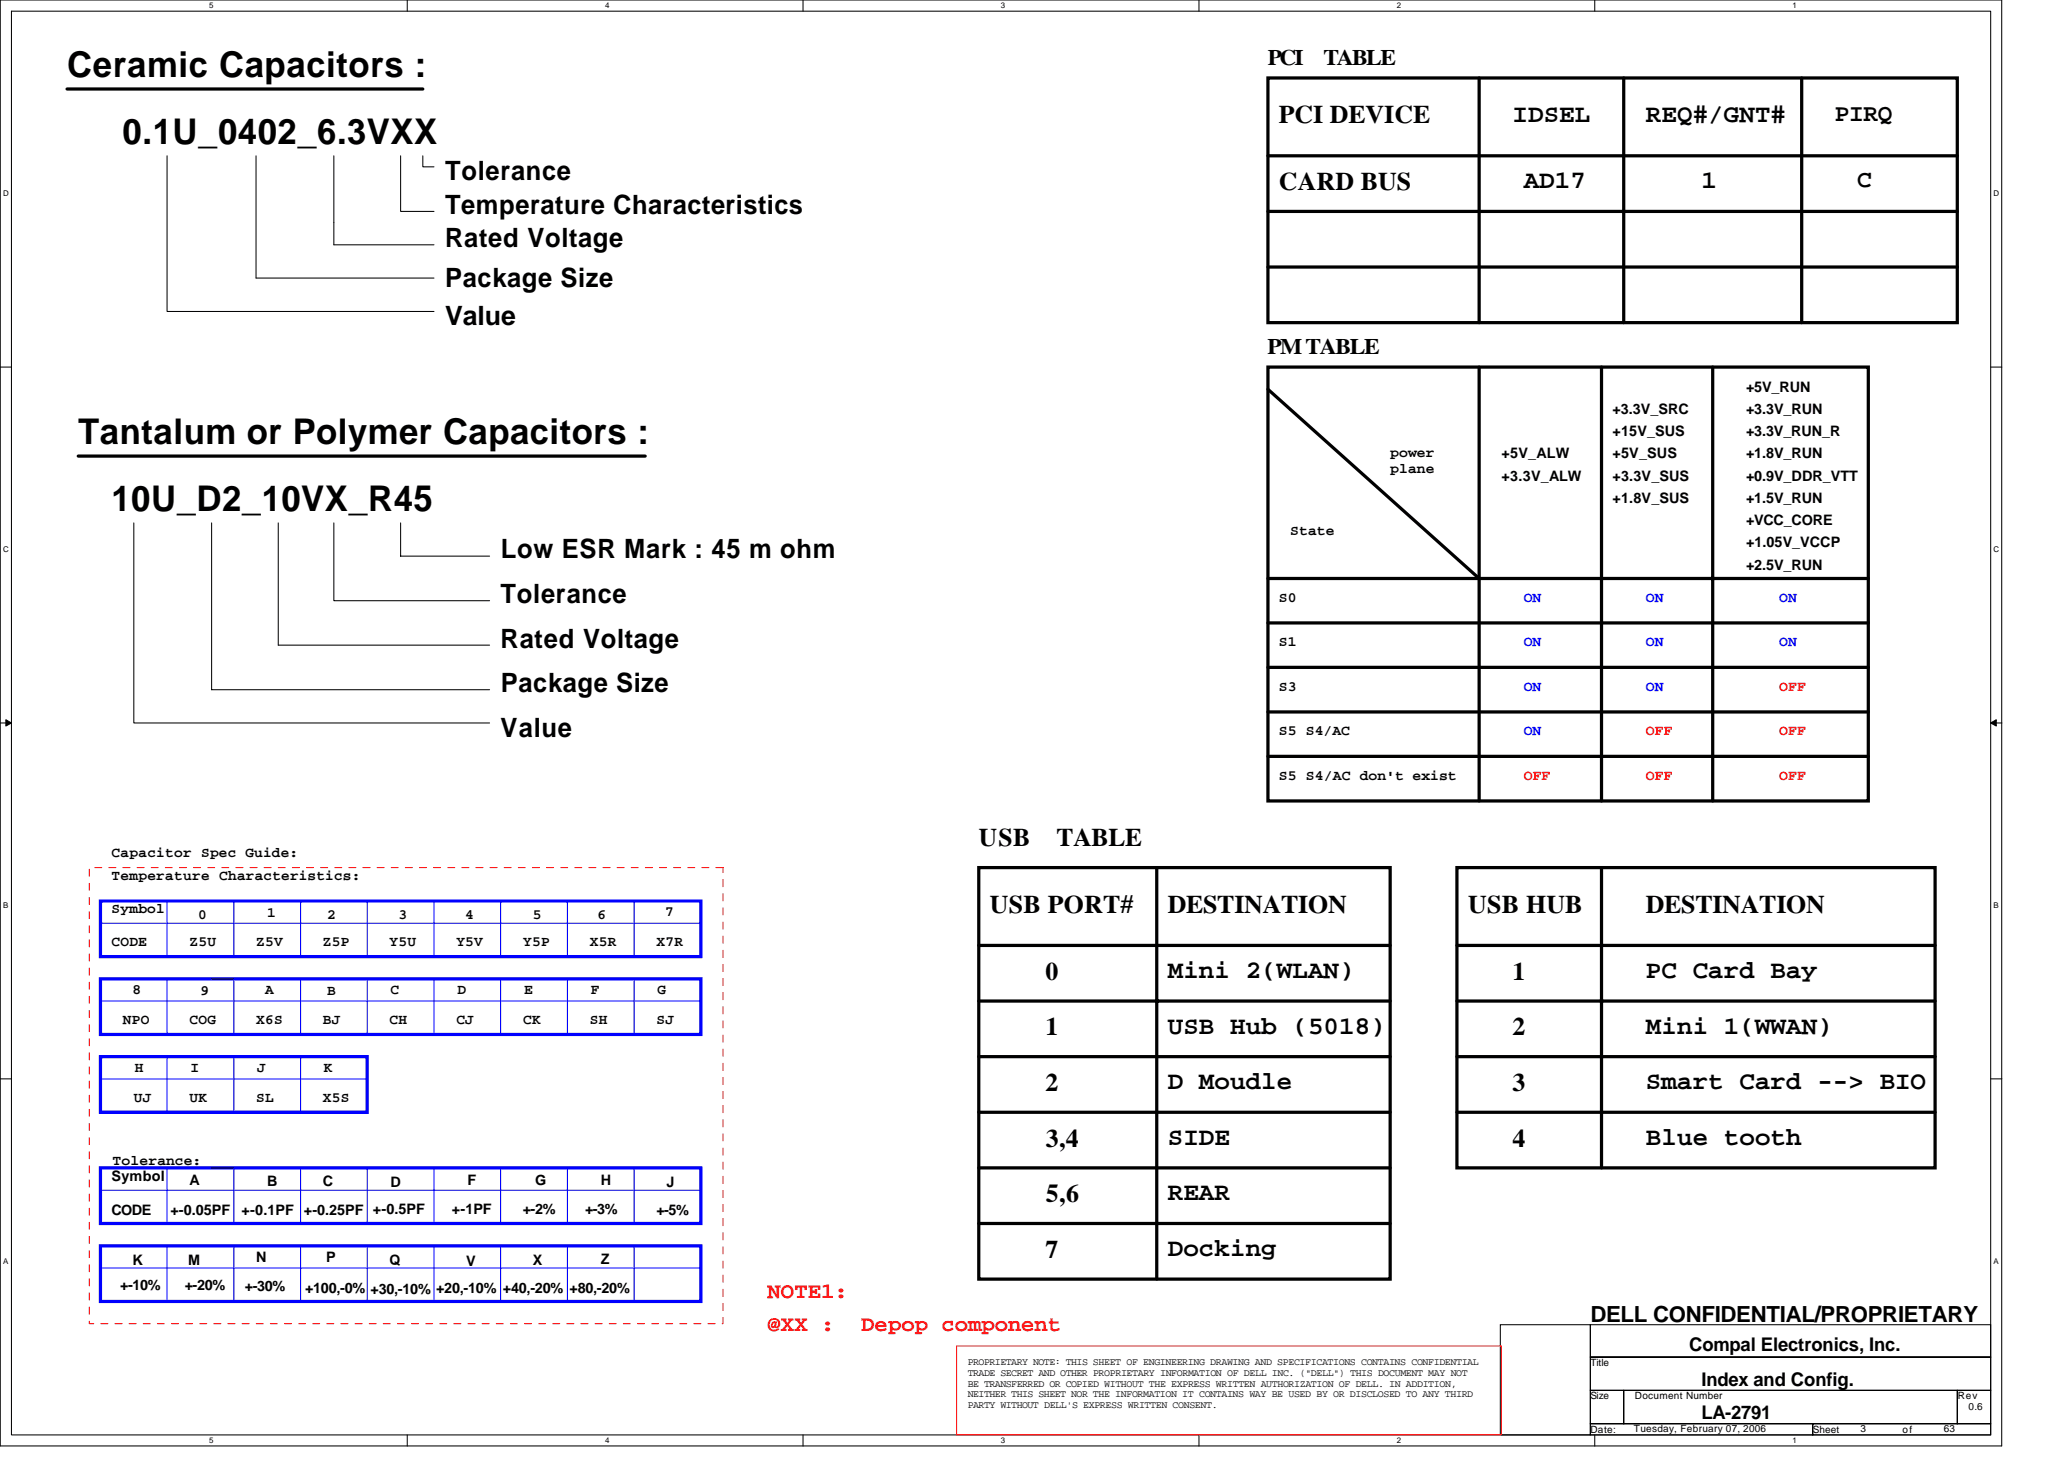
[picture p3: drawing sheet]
<svg xmlns="http://www.w3.org/2000/svg" width="297mm" height="210mm" viewBox="0 0 297 210" stroke-linecap="round" stroke-linejoin="round" font-family="sans-serif">
<defs><g id="words">
<g font-size="5.1">
<text x="9.6" y="11.1">Ceramic Capacitors :</text>
<text x="17.6" y="20.7">0.1U_0402_6.3VXX</text>
<text x="11.3" y="63.9">Tantalum or Polymer Capacitors :</text>
<text x="16" y="73.5">10U_D2_10VX_R45</text>
</g>
<g font-size="3.8">
<text x="64" y="26">Tolerance</text>
<text x="64" y="30.8">Temperature Characteristics</text>
<text x="64" y="35.5">Rated Voltage</text>
<text x="64.1" y="41.3">Package Size</text>
<text x="64" y="46.8">Value</text>
<text x="72.1" y="80.3">Low ESR Mark : 45 m ohm</text>
<text x="72" y="86.8">Tolerance</text>
<text x="72" y="93.2">Rated Voltage</text>
<text x="72.1" y="99.5">Package Size</text>
<text x="72" y="106">Value</text>
</g>
<g font-size="3.7">
<text x="184.1" y="17.8">PCI DEVICE</text>
<text x="217.7" y="17.5">IDSEL</text>
<text x="236.9" y="17.5">REQ#/GNT#</text>
<text x="184.1" y="27.3">CARD BUS</text>
<text x="219.3" y="27.1">AD17</text>
<text x="244.9" y="27.1">1</text>
<text x="140.9" y="121.8">USB</text>
<text x="152.1" y="121.8">TABLE</text>
<text x="142.5" y="131.4">USB PORT#</text>
<text x="168.1" y="131.4">DESTINATION</text>
<text x="211.3" y="131.4">USB HUB</text>
<text x="236.9" y="131.4">DESTINATION</text>
<text x="150.5" y="141">0</text>
<text x="168.1" y="140.7">Mini 2(WLAN)</text>
<text x="217.7" y="141">1</text>
<text x="236.9" y="140.7">PC Card Bay</text>
<text x="150.5" y="149">1</text>
<text x="168.1" y="148.7">USB Hub (5018)</text>
<text x="217.7" y="149">2</text>
<text x="236.9" y="148.7">Mini 1(WWAN)</text>
<text x="150.5" y="157">2</text>
<text x="168.1" y="156.7">D Moudle</text>
<text x="217.7" y="157">3</text>
<text x="236.9" y="156.7">Smart Card --&gt; BIO</text>
<text x="150.5" y="165">3,4</text>
<text x="168.1" y="164.7">SIDE</text>
<text x="217.7" y="165">4</text>
<text x="236.9" y="164.7">Blue tooth</text>
<text x="150.5" y="173">5,6</text>
<text x="168.1" y="172.7">REAR</text>
<text x="150.5" y="181">7</text>
<text x="168.1" y="180.7">Docking</text>
</g>
<g font-size="3.5">
<text x="264.1" y="17.4">PIRQ</text>
<text x="267.3" y="27">C</text>
</g>
<g font-size="3.2">
<text x="182.5" y="9.3">PCI</text>
<text x="190.5" y="9.3">TABLE</text>
<text x="182.4" y="50.9">PM TABLE</text>
<text x="228.9" y="190.2">DELL CONFIDENTIAL/PROPRIETARY</text>
</g>
<g font-size="3.2" fill="#f00">
<text x="110.5" y="191.5">@XX :</text>
<text x="110.5" y="186.7">NOTE1:</text>
<text x="123.9" y="191.5">Depop component</text>
</g>
<g font-size="2.7">
<text x="243.1" y="194.4">Compal Electronics, Inc.</text>
<text x="244.9" y="199.3">Index and Config.</text>
<text x="244.9" y="204.2">LA-2791</text>
</g>
<g font-size="2.1">
<text x="232.1" y="59.5">+3.3V_SRC</text>
<text x="251.3" y="56.3">+5V_RUN</text>
<text x="251.3" y="59.5">+3.3V_RUN</text>
<text x="200.1" y="65.7">power</text>
<text x="216.1" y="65.9">+5V_ALW</text>
<text x="232.1" y="65.9">+5V_SUS</text>
<text x="232.1" y="62.7">+15V_SUS</text>
<text x="251.3" y="65.9">+1.8V_RUN</text>
<text x="251.3" y="62.7">+3.3V_RUN_R</text>
<text x="200.1" y="68.1">plane</text>
<text x="216.1" y="69.2">+3.3V_ALW</text>
<text x="232.1" y="69.2">+3.3V_SUS</text>
<text x="251.3" y="69.2">+0.9V_DDR_VTT</text>
<text x="185.7" y="77">State</text>
<text x="232.1" y="72.3">+1.8V_SUS</text>
<text x="251.3" y="75.5">+VCC_CORE</text>
<text x="251.3" y="72.3">+1.5V_RUN</text>
<text x="251.3" y="81.9">+2.5V_RUN</text>
<text x="251.3" y="78.7">+1.05V_VCCP</text>
<text x="184.1" y="86.6">S0</text>
<text x="184.1" y="93">S1</text>
<text x="184.1" y="99.4">S3</text>
<text x="184.1" y="105.7">S5 S4/AC</text>
<text x="184.1" y="112.2">S5 S4/AC don't exist</text>
<text x="16" y="123.4">Capacitor Spec Guide:</text>
<text x="16" y="131.4">Symbol</text>
<text x="16" y="126.6">Temperature Characteristics:</text>
<text x="38.5" y="132">1</text>
<text x="95.7" y="131.8">7</text>
<text x="16" y="136.2">CODE</text>
<text x="27.3" y="136.2">Z5U</text>
<text x="28.5" y="132.2">0</text>
<text x="36.9" y="136.2">Z5V</text>
<text x="46.5" y="136.2">Z5P</text>
<text x="47.1" y="132.2">2</text>
<text x="56.1" y="136.2">Y5U</text>
<text x="57.3" y="132.2">3</text>
<text x="65.7" y="136.2">Y5V</text>
<text x="66.9" y="132.2">4</text>
<text x="75.3" y="136.2">Y5P</text>
<text x="76.7" y="132.2">5</text>
<text x="84.9" y="136.2">X5R</text>
<text x="86" y="132.2">6</text>
<text x="94.5" y="136.2">X7R</text>
<text x="19.1" y="143">8</text>
<text x="28.8" y="143.2">9</text>
<text x="38.1" y="143">A</text>
<text x="47.1" y="143.2">B</text>
<text x="56.2" y="143">C</text>
<text x="65.8" y="143">D</text>
<text x="75.4" y="143">E</text>
<text x="85" y="143">F</text>
<text x="94.6" y="143">G</text>
<text x="17.7" y="147.4">NPO</text>
<text x="27.3" y="147.4">COG</text>
<text x="36.9" y="147.4">X6S</text>
<text x="46.5" y="147.4">BJ</text>
<text x="56.1" y="147.4">CH</text>
<text x="65.7" y="147.4">CJ</text>
<text x="75.3" y="147.4">CK</text>
<text x="84.9" y="147.4">SH</text>
<text x="94.5" y="147.4">SJ</text>
<text x="19.4" y="154.2">H</text>
<text x="27.4" y="154.2">I</text>
<text x="37" y="154.2">J</text>
<text x="46.6" y="154.2">K</text>
<text x="19.3" y="158.6">UJ</text>
<text x="27.3" y="158.6">UK</text>
<text x="36.9" y="158.6">SL</text>
<text x="46.5" y="158.6">X5S</text>
<text x="16.2" y="167.5">Tolerance:</text>
<text x="16.1" y="169.9">Symbol</text>
<text x="27.3" y="170.4">A</text>
<text x="38.5" y="170.6">B</text>
<text x="46.5" y="170.6">C</text>
<text x="56.2" y="170.8">D</text>
<text x="67.3" y="170.4">F</text>
<text x="77" y="170.4">G</text>
<text x="86.5" y="170.4">H</text>
<text x="95.9" y="170.8">J</text>
<text x="16" y="174.8">CODE</text>
<text x="24.5" y="174.8">+-0.05PF</text>
<text x="34.8" y="174.8">+-0.1PF</text>
<text x="43.7" y="174.8">+-0.25PF</text>
<text x="53.7" y="174.6">+-0.5PF</text>
<text x="65" y="174.6">+-1PF</text>
<text x="75.3" y="174.6">+-2%</text>
<text x="84.2" y="174.6">+-3%</text>
<text x="94.5" y="174.8">+-5%</text>
<text x="17.3" y="185.6">+-10%</text>
<text x="19.1" y="181.9">K</text>
<text x="26.6" y="185.6">+-20%</text>
<text x="27.1" y="181.9">M</text>
<text x="35.2" y="185.8">+-30%</text>
<text x="36.8" y="181.6">N</text>
<text x="43.9" y="185.9">+100,-0%</text>
<text x="46.9" y="181.6">P</text>
<text x="56" y="181.9">Q</text>
<text x="62.8" y="185.9">+20,-10%</text>
<text x="67.1" y="182.1">V</text>
<text x="72.4" y="185.9">+40,-20%</text>
<text x="76.7" y="181.9">X</text>
<text x="82" y="185.9">+80,-20%</text>
<text x="86.5" y="181.8">Z</text>
<text x="53.3" y="186.1">+30,-10%</text>
</g>
<g font-size="2.1" fill="#00f">
<text x="219.3" y="86.6">ON</text>
<text x="236.9" y="86.6">ON</text>
<text x="256.1" y="86.6">ON</text>
<text x="219.3" y="93">ON</text>
<text x="236.9" y="93">ON</text>
<text x="256.1" y="93">ON</text>
<text x="219.3" y="99.4">ON</text>
<text x="236.9" y="99.4">ON</text>
<text x="219.3" y="105.7">ON</text>
</g>
<g font-size="2.1" fill="#f00">
<text x="256.1" y="99.4">OFF</text>
<text x="236.9" y="105.7">OFF</text>
<text x="256.1" y="105.7">OFF</text>
<text x="219.3" y="112.2">OFF</text>
<text x="236.9" y="112.2">OFF</text>
<text x="256.1" y="112.2">OFF</text>
</g>
<g font-size="1.4">
<text x="139.3" y="196.4">PROPRIETARY NOTE: THIS SHEET OF ENGINEERING DRAWING AND SPECIFICATIONS CONTAINS CONFIDENTIAL</text>
<text x="139.3" y="197.9">TRADE SECRET AND OTHER PROPRIETARY INFORMATION OF DELL INC. (&quot;DELL&quot;) THIS DOCUMENT MAY NOT</text>
<text x="228.9" y="196.5">Title</text>
<text x="139.3" y="199.5">BE TRANSFERRED OR COPIED WITHOUT THE EXPRESS WRITTEN AUTHORIZATION OF DELL. IN ADDITION,</text>
<text x="139.3" y="201">NEITHER THIS SHEET NOR THE INFORMATION IT CONTAINS WAY BE USED BY OR DISCLOSED TO ANY THIRD</text>
<text x="139.3" y="202.6">PARTY WITHOUT DELL'S EXPRESS WRITTEN CONSENT.</text>
<text x="228.9" y="201.3">Size</text>
<text x="235.3" y="201.3">Document Number</text>
<text x="281.7" y="201.3">Rev</text>
<text x="283.3" y="202.9">0.6</text>
<text x="228.9" y="206.1">Date:</text>
<text x="235.1" y="206">Tuesday, February 07, 2006</text>
<text x="260.9" y="206.1">Sheet</text>
<text x="267.8" y="206">3</text>
<text x="273.8" y="206.1">of</text>
<text x="279.8" y="206">63</text>
</g>
<g font-size="1.1">
<text x="30.1" y="1.2">5</text>
<text x="87.1" y="1.2">4</text>
<text x="144" y="1.2">3</text>
<text x="201" y="1.2">2</text>
<text x="258" y="1.2">1</text>
<text x=".4" y="28.2">D</text>
<text x="286.9" y="28.2">D</text>
<text x=".4" y="79.4">C</text>
<text x="286.9" y="79.4">C</text>
<text x=".4" y="130.6">B</text>
<text x="286.9" y="130.6">B</text>
<text x=".4" y="181.8">A</text>
<text x="286.9" y="181.8">A</text>
<text x="30.1" y="207.6">5</text>
<text x="87.1" y="207.6">4</text>
<text x="144" y="207.6">3</text>
<text x="201" y="207.6">2</text>
<text x="258" y="207.6">1</text>
</g>
</g></defs>
<path d="M0 0h288.1v208h-288.1zM1.6 1.6h284.9v204.8h-284.9z" fill="none" stroke="#000" stroke-width=".15"/>
<g fill="#fff">
<path d="M30.1 .2h.6v1.2h-.6z"/>
<path d="M30.1 206.6h.6v1.3h-.6z"/>
</g>
<path d="M58.6 0v1.6M58.6 206.4v1.6" fill="none" stroke="#000" stroke-width=".15"/>
<g fill="#fff">
<path d="M87.1 .2h.6v1.2h-.6z"/>
<path d="M87.1 206.6h.6v1.3h-.6z"/>
</g>
<path d="M115.6 0v1.6M115.6 206.4v1.6" fill="none" stroke="#000" stroke-width=".15"/>
<g fill="#fff">
<path d="M144 .2h.6v1.2h-.6z"/>
<path d="M144 206.6h.6v1.3h-.6z"/>
</g>
<path d="M172.5 0v1.6M172.5 206.4v1.6" fill="none" stroke="#000" stroke-width=".15"/>
<g fill="#fff">
<path d="M201 .2h.6v1.2h-.6z"/>
<path d="M201 206.6h.6v1.3h-.6z"/>
</g>
<path d="M229.5 0v1.6M229.5 206.4v1.6" fill="none" stroke="#000" stroke-width=".15"/>
<g fill="#fff">
<path d="M258 .2h.6v1.2h-.6z"/>
<path d="M258 206.6h.6v1.3h-.6z"/>
<path d="M.4 27.2h.8v1.3h-.8z"/>
<path d="M286.9 27.2h.8v1.3h-.8z"/>
<path d="M.4 78.4h.8v1.3h-.8z"/>
<path d="M286.9 78.4h.8v1.3h-.8z"/>
</g>
<path d="M0 52.8h1.6M286.5 52.8h1.6" fill="none" stroke="#000" stroke-width=".15"/>
<g fill="#fff">
<path d="M.4 129.6h.8v1.3h-.8z"/>
<path d="M286.9 129.6h.7v1.3h-.7z"/>
</g>
<path d="M0 104h1.6M286.5 104h1.6" fill="none" stroke="#000" stroke-width=".15"/>
<path d="M.8 103.5l.8 .5-.8 .5zM286.5 104l.8-.5v1z" fill="#000" stroke="#000" stroke-width=".14"/>
<g fill="#fff">
<path d="M.4 180.8h.8v1.3h-.8z"/>
<path d="M286.9 180.8h.7v1.3h-.7z"/>
</g>
<g fill="none" stroke="#000" stroke-width=".15">
<path d="M24 22.4v22.4h38.5M36.8 22.4v17.6h25.7M48 22.4v12.8h14.5M57.7 22.4v8h4.8M60.9 22.4v1.6h1.6M19.3 75.2v28.8h51.2M30.5 75.2v24h40M40 75.2v17.6h30.5M48 75.2v11.2h22.5M57.7 75.2v4.8h12.8M0 155.2h1.6M30.5 140.8h3.2"/>
<path d="M286.5 155.2h1.6M30.5 179.2h3.2M30.5 168h3.2M215.9 190.6h13v15.8h-13zM228.9 190.6h57.6v4.6h-57.6zM228.9 195.2h57.6v4.8h-57.6zM228.9 204.8h32v1.6h-32zM228.9 200h4.8v4.8h-4.8zM233.7 200h48v4.8h-48zM260.9 204.8h25.6v1.6h-25.6zM281.7 200h4.8v4.8h-4.8z"/>
</g>
<g fill="none" stroke="#000" stroke-width=".47">
<path d="M9.6 12.8h51.3M182.5 11.2h99.2v35.2h-99.2zM212.9 11.2v35.2M233.7 11.2v35.2M259.3 11.2v35.2M182.5 30.4h99.2M182.5 22.4h99.2M182.5 38.4h99.2M182.5 56l30.4 27.2M182.5 52.8h86.4v62.4h-86.4zM212.9 52.8v62.4M230.5 52.8v62.4"/>
<path d="M246.5 52.8v62.4M11.3 65.6h81.6M182.5 89.6h86.4M182.5 96h86.4M182.5 83.2h86.4M182.5 102.4h86.4M182.5 108.8h86.4M140.9 124.8h59.2v59.2h-59.2zM140.9 136h59.2M166.5 124.8v59.2M209.7 124.8h68.8v43.2h-68.8zM209.7 136h68.8"/>
<path d="M230.5 124.8v43.2M140.9 144h59.2M140.9 152h59.2M209.7 144h68.8M209.7 152h68.8M140.9 160h59.2M140.9 168h59.2M140.9 176h59.2M209.7 160h68.8"/>
</g>
<path d="M12.8 124.8h91.3v65.6h-91.3z" fill="none" stroke="#f00" stroke-width=".14" stroke-dasharray="1 1 1 1 1 1 1 1"/>
<path d="M14.5 129.6h86.4v8h-86.4zM14.5 140.8h86.4v8h-86.4zM14.5 152h38.3v8h-38.3zM14.5 168h86.4v8h-86.4zM14.5 179.2h86.4v8h-86.4z" fill="none" stroke="#00f" stroke-width=".47"/>
<g fill="none" stroke="#00f" stroke-width=".15">
<path d="M14.5 132.8h86.4M24 129.6v8M33.7 129.6v8M43.3 129.6v8M52.8 129.6v8M62.5 129.6v8M72 129.6v8M81.7 129.6v8M91.3 129.6v8M14.5 155.2h38.3M14.5 144h86.4M24 140.8v8"/>
<path d="M24 152v8M33.7 140.8v8M33.7 152v8M43.3 140.8v8M43.3 152v8M52.8 140.8v8M62.5 140.8v8M72 140.8v8M81.7 140.8v8M91.3 140.8v8M14.5 171.2h86.4M24 168v8"/>
<path d="M24 179.2v8M33.7 168v8M33.7 179.2v8M43.3 168v8M43.3 179.2v8M52.8 168v8M52.8 179.2v8M62.5 168v8M62.5 179.2v8M72 168v8M72 179.2v8M81.7 168v8"/>
<path d="M81.7 179.2v8M91.3 168v8M91.3 179.2v8M14.5 182.4h86.4"/>
</g>
<path d="M137.7 193.6h78.4v12.8h-78.4z" fill="none" stroke="#f00" stroke-width=".15"/>
<use href="#words"/>
</svg>
